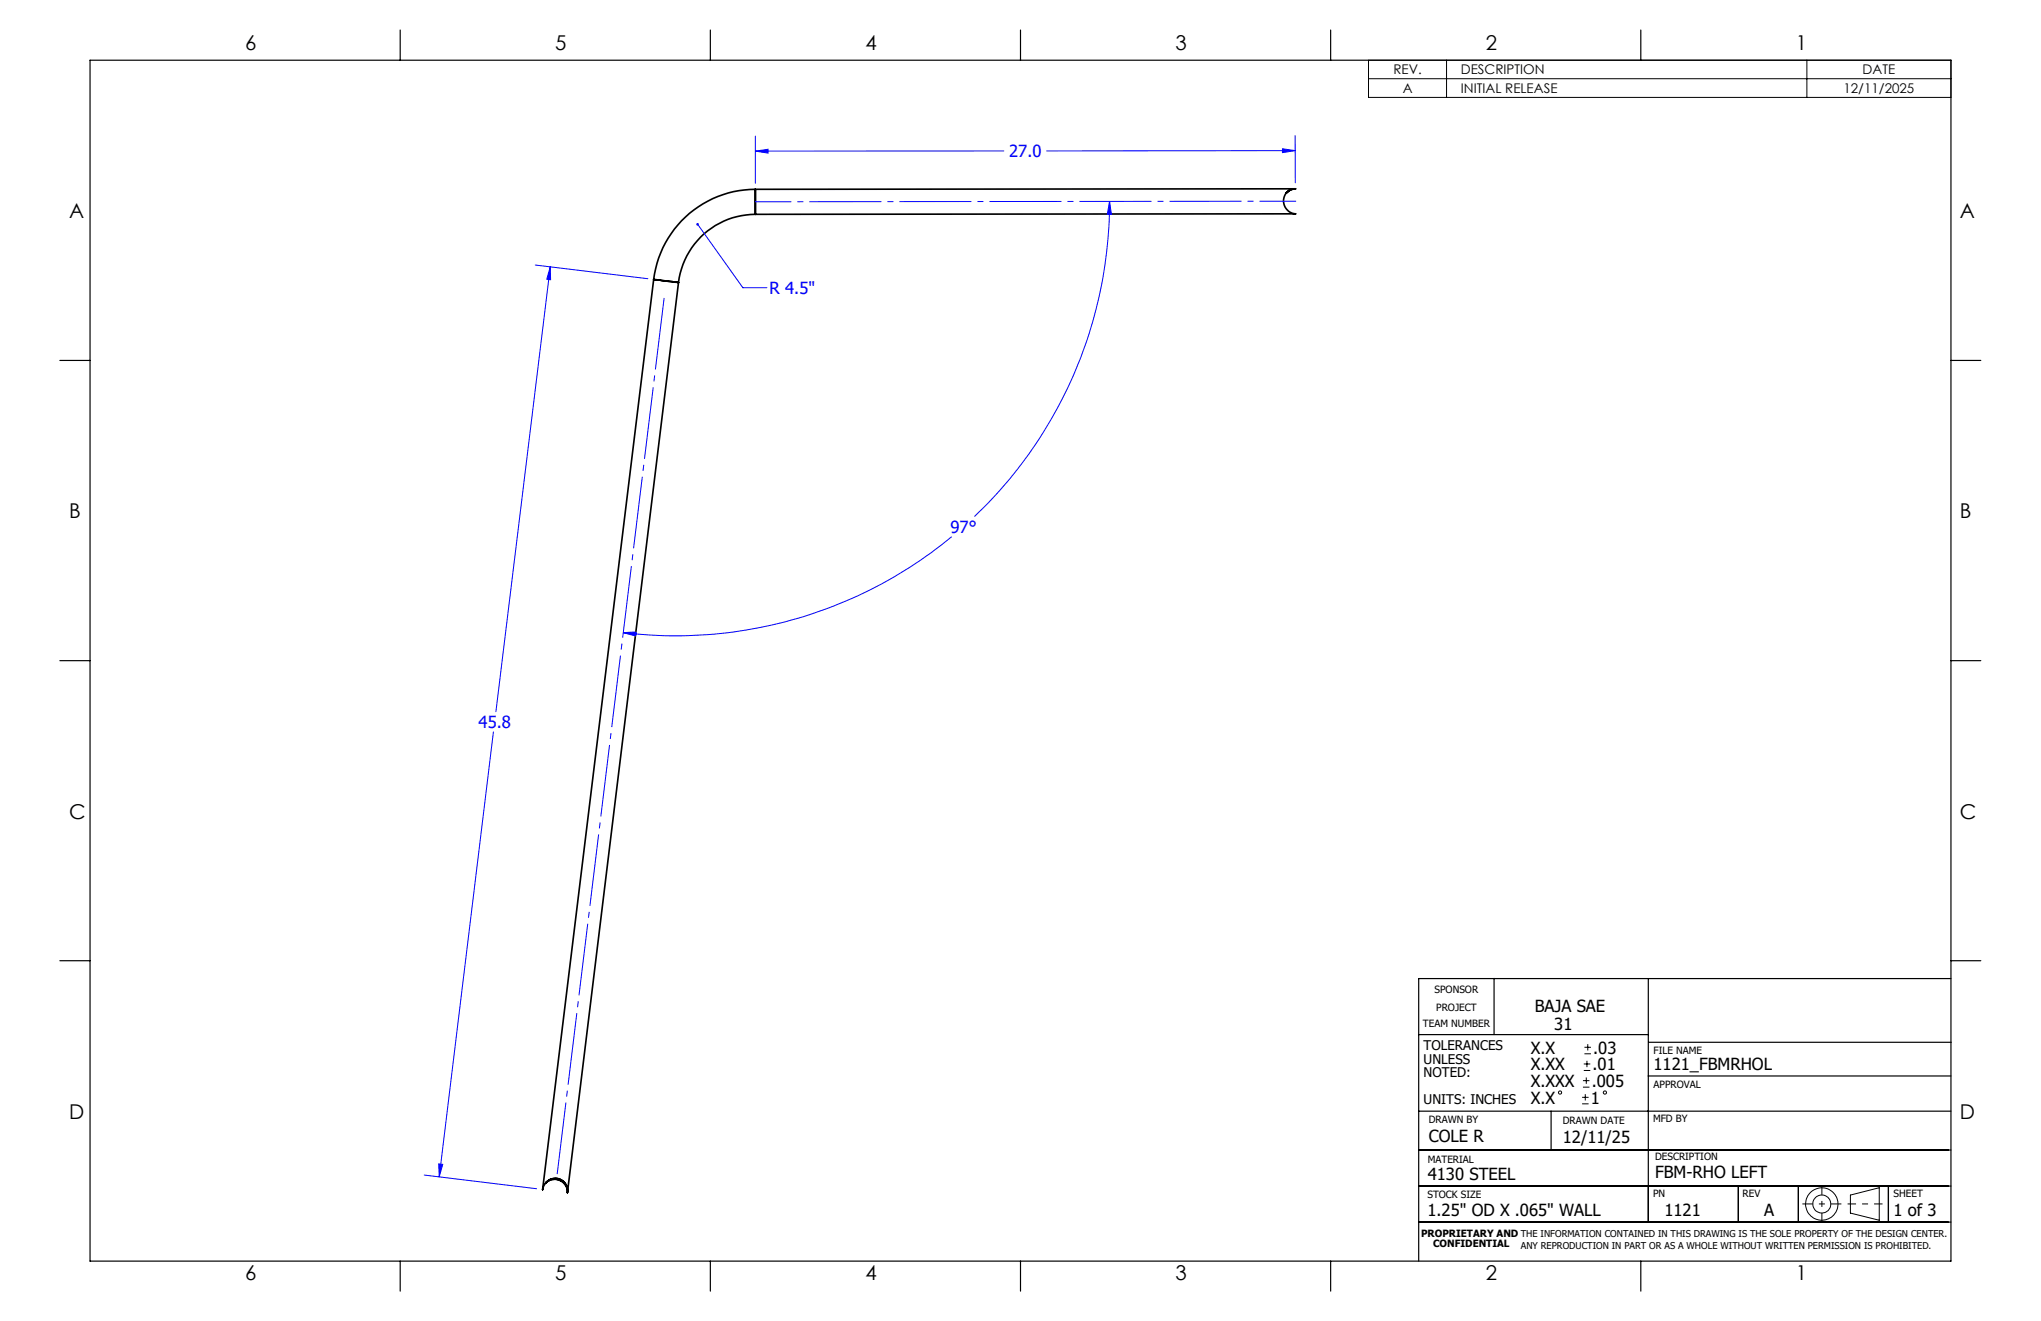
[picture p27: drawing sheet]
<svg xmlns="http://www.w3.org/2000/svg" width="432mm" height="279mm" viewBox="0 0 432 279" stroke-linecap="round" stroke-linejoin="round" font-family="sans-serif">
<defs><g id="words">
<g font-size="4.3">
<text x="51.9" y="10.7">6</text>
<text x="117.5" y="10.7">5</text>
<text x="183.1" y="10.7">4</text>
<text x="248.7" y="10.7">3</text>
<text x="314.3" y="10.7">2</text>
<text x="379.9" y="10.7">1</text>
<text x="14.6" y="46.1">A</text>
<text x="414.7" y="46.1">A</text>
<text x="14.6" y="109.6">B</text>
<text x="414.7" y="109.6">B</text>
<text x="14.6" y="173.1">C</text>
<text x="414.7" y="173.1">C</text>
<text x="14.6" y="236.6">D</text>
<text x="414.7" y="236.6">D</text>
<text x="51.9" y="270.8">6</text>
<text x="117.5" y="270.8">5</text>
<text x="183.1" y="270.8">4</text>
<text x="248.7" y="270.8">3</text>
<text x="314.3" y="270.8">2</text>
<text x="379.9" y="270.8">1</text>
</g>
<g font-size="3.5" fill="#00f">
<text x="213.5" y="33.3">27.0</text>
<text x="162.8" y="62.2">R 4.5&quot;</text>
<text x="201.1" y="112.7">97°</text>
<text x="101.3" y="154">45.8</text>
</g>
<g font-size="3.5">
<text x="324.7" y="214">BAJA SAE</text>
<text x="328.8" y="217.9">31</text>
<text x="323.8" y="222.9">X.X</text>
<text x="323.8" y="226.4">X.XX</text>
<text x="336.9" y="226.4">.01</text>
<text x="337.1" y="222.9">.03</text>
<text x="349.8" y="226.4">1121_FBMRHOL</text>
<text x="323.8" y="229.9">X.XXX</text>
<text x="323.8" y="233.5">X.X</text>
<text x="336.6" y="233.5">1</text>
<text x="336.8" y="229.9">.005</text>
<text x="302.3" y="241.5">COLE R</text>
<text x="330.6" y="241.7">12/11/25</text>
<text x="302.1" y="249.7">4130 STEEL</text>
<text x="350.1" y="249.1">FBM-RHO LEFT</text>
<text x="302" y="257.2">1.25&quot; OD X .065&quot; WALL</text>
<text x="352.1" y="257.2">1121</text>
<text x="373.2" y="257.2">A</text>
<text x="400.6" y="257.1">1 of 3</text>
</g>
<g font-size="2.8">
<text x="294.8" y="15.7">REV.</text>
<text x="309.1" y="15.7">DESCRIPTION</text>
<text x="394.1" y="15.7">DATE</text>
<text x="296.8" y="19.7">A</text>
<text x="309.1" y="19.7">INITIAL RELEASE</text>
<text x="390" y="19.7">12/11/2025</text>
<text x="301.2" y="222.2">TOLERANCES</text>
<text x="301.2" y="225">UNLESS</text>
<text x="301.2" y="227.8">NOTED:</text>
<text x="301.2" y="233.5">UNITS: INCHES</text>
</g>
<g font-size="2.1">
<text x="303.5" y="210">SPONSOR</text>
<text x="303.8" y="213.9">PROJECT</text>
<text x="301" y="217.3">TEAM NUMBER</text>
<text x="349.8" y="222.9">FILE NAME</text>
<text x="349.8" y="230.2">APPROVAL</text>
<text x="302.3" y="237.5">DRAWN BY</text>
<text x="330.6" y="237.7">DRAWN DATE</text>
<text x="349.7" y="237.3">MFD BY</text>
<text x="302.1" y="245.9">MATERIAL</text>
<text x="350.1" y="245.4">DESCRIPTION</text>
<text x="302" y="253.3">STOCK SIZE</text>
<text x="349.7" y="253.3">PN</text>
<text x="368.7" y="253.2">REV</text>
<text x="400.6" y="253.2">SHEET</text>
<text x="300.7" y="261.6">PROPRIETARY AND THE INFORMATION CONTAINED IN THIS DRAWING IS THE SOLE PROPERTY OF THE DESIGN CENTER.</text>
<text x="303.2" y="263.8">CONFIDENTIAL</text>
</g>
<text font-size="2" x="321.8" y="264.2">ANY REPRODUCTION IN PART OR AS A WHOLE WITHOUT WRITTEN PERMISSION IS PROHIBITED.</text>
</g></defs>
<path d="M274 39.9l-114.2 .1M138.3 59.1l5.2 .7M138.3 59.1l-23.5 192.5a2.65 2.65 0 0 1 2.9-2.4 2.65 2.65 0 0 1 2.4 3.1 2.7 2.7 0 0 0-1.6-2.7 2.7 2.7 0 0 0-3.1 .6M143.5 59.8l-23.4 192.4M159.8 45.3a16.4 16.4 0 0 0-16.3 14.5M159.8 40a21.7 21.7 0 0 0-21.5 19.1M159.8 40v5.3M272.1 40.9l.7-.6 1.3-.4a2.65 2.65 0 0 0-2.6 2.7 2.65 2.65 0 0 0 2.6 2.6l-114.3 .1M272.9 40.2l-.7 .6M272.9 40.2l-.8 .7M115.5 250.1a2.56 2.56 0 0 1 4.4 1 2.78 2.78 0 0 0-4.4-.9z" fill="none" stroke="#000" stroke-width=".35"/>
<g fill="none" stroke="#000" stroke-width=".21">
<path d="M289.5 12.7h123.2v7.9h-123.2zM289.5 16.7h123.2M306 12.7v7.9M382.3 12.7v7.9M334.7 233.5h1.4M334.7 232.1h1.4M334.9 229.9h1.4M334.9 228.6h1.4M335.1 226.4h1.3M335.1 225h1.3M335.2 222.9h1.4M335.2 221.5h1.4"/>
<path d="M335.4 231.4v1.4M335.6 227.9v1.3M335.7 224.4v1.3M335.9 220.8v1.4M391.5 252.8l6.1-1.6v6.9l-6.1-1.5z"/>
<circle cx="330" cy="231.1" r=".34"/>
<circle cx="339.5" cy="231.1" r=".34"/>
<circle cx="385.4" cy="254.6" r="1.9"/>
<circle cx="385.4" cy="254.7" r="3.4"/>
</g>
<g fill="none" stroke="#00f" stroke-width=".21">
<path d="M159.8 32l2.7-.4v.8zM159.8 28.8v10M212.4 31.9l-52.6 .1M271.3 31.5l2.7 .4-2.7 .4zM274 28.7v10M274 31.9h-52.6M113.2 56.1l23.9 2.8M116.4 56.4l.1 2.8-.8-.1zM116.4 56.4l-11.5 94.1M147.6 47.4l9.6 13.5h5M234.7 42.6l.4 2.7h-.8zM234.7 42.6a91.8 91.8 0 0 1-28.5 66.7"/>
<path d="M201.3 113.5a91.8 91.8 0 0 1-69.5 20.3M131.8 133.8l2.8-.1-.1 .8zM104.4 154.8l-11.5 94.1M89.7 248.5l23.8 2.9M92.8 246.2l.9 .1-.8 2.6z"/>
</g>
<path d="M381.3 254.6h8.3" fill="none" stroke="#000" stroke-width=".21" stroke-dasharray="15.2 1.3 1.3 1.3" stroke-dashoffset="13" stroke-linecap="butt"/>
<path d="M385.4 250.8v7.7" fill="none" stroke="#000" stroke-width=".21" stroke-dasharray="15.2 1.3 1.3 1.3" stroke-dashoffset="13.3" stroke-linecap="butt"/>
<path d="M390.9 254.6h7.4" fill="none" stroke="#000" stroke-width=".21" stroke-dasharray="15.2 1.3 1.3 1.3" stroke-dashoffset="13.4" stroke-linecap="butt"/>
<path d="M140.6 62.6l-22.8 186.2" fill="none" stroke="#00f" stroke-width=".21" stroke-dasharray="15.2 1.3 1.3 1.3" stroke-dashoffset="-.4" stroke-linecap="butt"/>
<path d="M274.2 42.6l-114.5 .1" fill="none" stroke="#00f" stroke-width=".21" stroke-dasharray="15.2 1.3 1.3 1.3" stroke-dashoffset="7.5" stroke-linecap="butt"/>
<g fill="none" stroke="#000" stroke-width=".25">
<path d="M19 12.7h393.7v254h-393.7zM84.7 6.4v6.3M150.3 6.4v6.3M215.9 6.4v6.3M281.5 6.4v6.3M347.1 6.4v6.3M12.7 76.2h6.3M412.7 76.2h6.4M12.7 139.7h6.3M412.7 139.7h6.4M12.7 203.2h6.3M300.1 218.8h48.6"/>
<path d="M316.1 206.9v11.9M348.7 207v51.5M412.7 207h-112.6v59.7M412.7 203.2h6.4M300.1 235h112.6M328.2 235v8.2M348.7 227.6h64M348.8 220.5h64M300.1 258.5h112.6M300.1 250.9h112.6M300.1 243.2h112.6M367.8 250.9v7.6"/>
<path d="M380.5 250.9v7.6M399.5 250.9v7.6M84.7 266.7v6.4M150.3 266.7v6.4M215.9 266.7v6.4M281.5 266.7v6.4M347.1 266.7v6.4"/>
</g>
<path d="M234.7 42.6l-.4 2.7h.8zM131.8 133.8l2.7 .7 .1-.8zM271.3 31.5l2.7 .4-2.7 .4zM159.8 32l2.7-.4v.8zM116.4 56.4l.1 2.8-.8-.1zM92.8 246.2l.9 .1-.8 2.6zM147.4 47.2a.29 .29 0 0 0 0 .5 .29 .29 0 0 0 .5-.2 .29 .29 0 0 0-.4-.3l.1 .2z" fill="#00f"/>
<use href="#words"/>
</svg>
